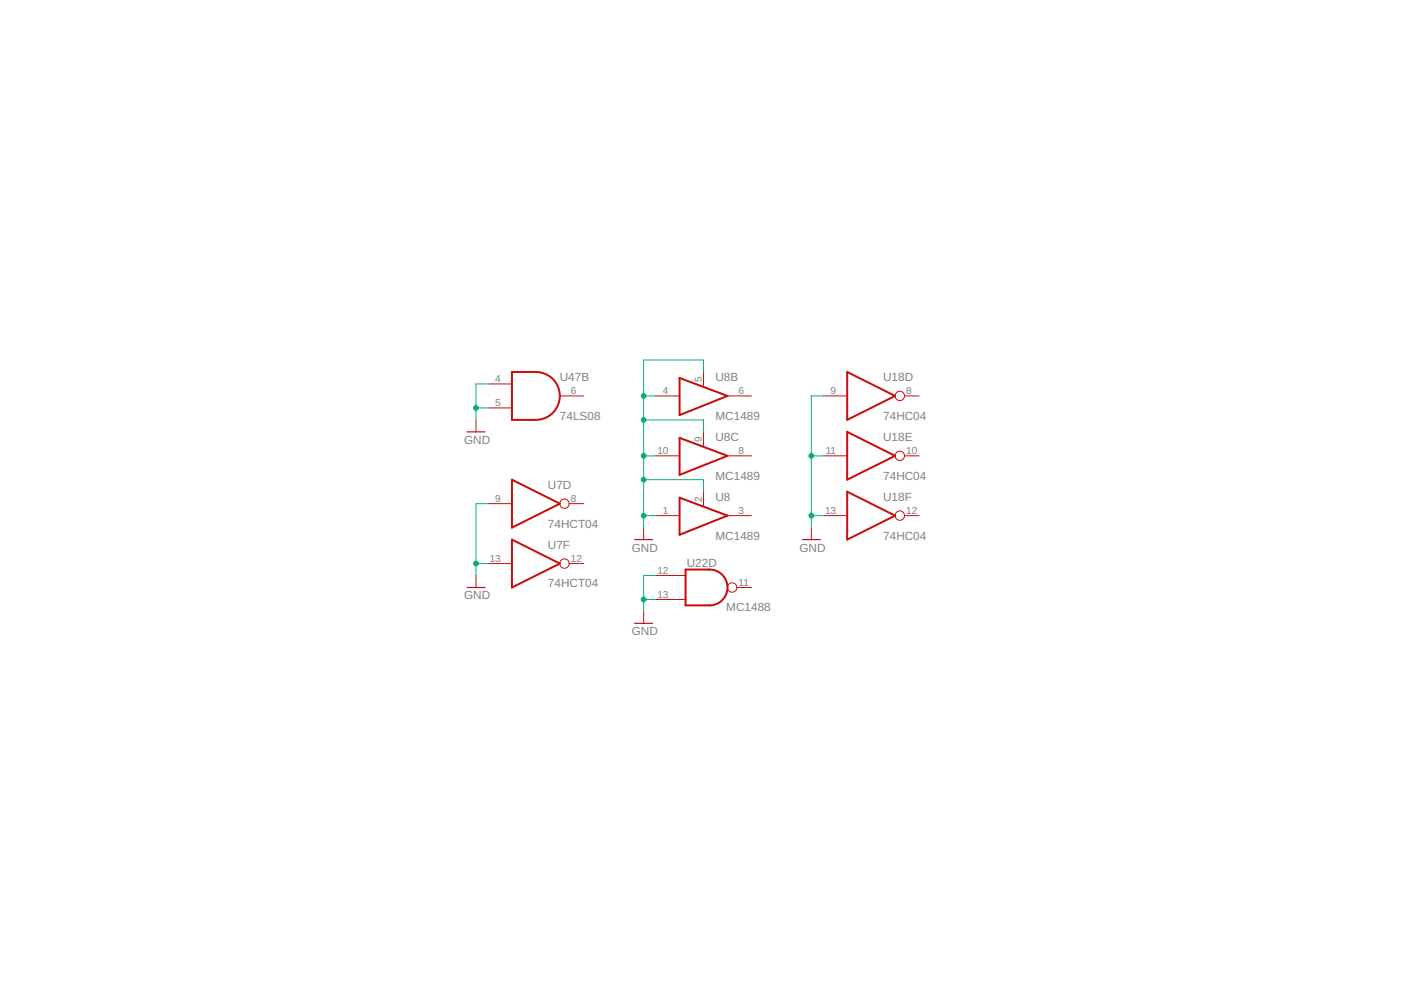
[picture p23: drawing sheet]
<svg xmlns="http://www.w3.org/2000/svg" width="297mm" height="210mm" viewBox="0 0 297 210" stroke-linecap="round" stroke-linejoin="round" font-family="sans-serif">
<defs><g id="words">
<g font-size="2.5" fill="#808080">
<text x="118.7" y="80.8">U47B</text>
<text x="151.7" y="80.8">U8B</text>
<text x="187.2" y="80.8">U18D</text>
<text x="118.7" y="89">74LS08</text>
<text x="151.7" y="89">MC1489</text>
<text x="187.2" y="89">74HC04</text>
<text x="98.4" y="94.1">GND</text>
<text x="151.7" y="93.5">U8C</text>
<text x="187.2" y="93.5">U18E</text>
<text x="151.7" y="101.7">MC1489</text>
<text x="187.2" y="101.7">74HC04</text>
<text x="116.2" y="103.6">U7D</text>
<text x="151.7" y="106.2">U8</text>
<text x="187.2" y="106.2">U18F</text>
<text x="116.2" y="111.9">74HCT04</text>
<text x="116.2" y="116.3">U7F</text>
<text x="133.9" y="116.9">GND</text>
<text x="151.7" y="114.4">MC1489</text>
<text x="169.5" y="116.9">GND</text>
<text x="187.2" y="114.4">74HC04</text>
<text x="116.2" y="124.6">74HCT04</text>
<text x="145.6" y="120.1">U22D</text>
<text x="98.4" y="127.1">GND</text>
<text x="154" y="129.6">MC1488</text>
<text x="133.9" y="134.7">GND</text>
</g>
<g font-size="2.1" fill="#808080">
<text x="105" y="81.1">4</text>
<text x="121" y="83.6">6</text>
<text x="140.6" y="83.6">4</text>
<text x="148.8" y="81.1" transform="rotate(-90 148.8 81.1)">5</text>
<text x="156.6" y="83.6">6</text>
<text x="176.1" y="83.6">9</text>
<text x="192.1" y="83.6">8</text>
<text x="105" y="86.1">5</text>
<text x="148.8" y="93.7" transform="rotate(-90 148.8 93.7)">9</text>
<text x="139.4" y="96.3">10</text>
<text x="156.6" y="96.3">8</text>
<text x="175.1" y="96.3">11</text>
<text x="192.1" y="96.3">10</text>
<text x="105" y="106.4">9</text>
<text x="121" y="106.4">8</text>
<text x="148.8" y="106.4" transform="rotate(-90 148.8 106.4)">2</text>
<text x="140.6" y="109">1</text>
<text x="156.6" y="109">3</text>
<text x="174.9" y="109">13</text>
<text x="192.1" y="109">12</text>
<text x="103.8" y="119.1">13</text>
<text x="121" y="119.1">12</text>
<text x="139.4" y="121.7">12</text>
<text x="156.6" y="124.2">11</text>
<text x="139.4" y="126.7">13</text>
</g>
</g></defs>
<path d="M108.5 78.9h5.1a5.1 5.1 0 0 1 5.1 5 5.1 5.1 0 0 1-5.1 5.1h-5.1zM179.6 78.9l10.2 5-10.2 5.1zM144.1 80.1l10.1 3.8-10.1 4.1zM144.1 92.8l10.1 3.8-10.1 4.1zM179.6 91.6l10.2 5-10.2 5.1zM108.5 114.4l10.2 5.1-10.2 5.1zM108.5 101.7l10.2 5.1-10.2 5.1zM144.1 105.5l10.1 3.8-10.1 4.1zM179.6 104.2l10.2 5.1-10.2 5.1zM145.4 120.8h5a3.8 3.8 0 0 1 3.8 3.8 3.8 3.8 0 0 1-3.8 3.8h-5z" fill="none" stroke="#c90d0c" stroke-width=".42"/>
<g fill="none" stroke="#c90d0c" stroke-width=".21">
<path d="M149.2 78.9v3M100.9 89v2.6M103.5 81.4h5M103.5 86.5h5M118.7 83.9h5.1M139 83.9h5.1M139 96.6h5.1M149.2 91.6v3M154.2 83.9h5.1M154.2 96.6h5.1M174.6 83.9h5M174.6 96.6h5"/>
<path d="M191.8 83.9h3.1M191.8 96.6h3.1M103.5 119.5h5M103.5 106.8h5M120.7 119.5h3.1M120.7 106.8h3.1M136.5 111.9v2.5M139 109.3h5.1M149.2 104.2v3.1M154.2 109.3h5.1M172 111.9v2.5M174.6 109.3h5"/>
<path d="M191.8 109.3h3.1M100.9 122v2.6M136.5 129.6v2.6M139 122h6.4M139 127.1h6.4M156.2 124.6h3.1"/>
<circle cx="190.8" cy="96.6" r=".99"/>
<circle cx="190.8" cy="83.9" r=".99"/>
<circle cx="119.7" cy="106.8" r=".99"/>
<circle cx="119.7" cy="119.5" r=".99"/>
<circle cx="190.8" cy="109.3" r=".99"/>
<circle cx="155.2" cy="124.6" r=".99"/>
</g>
<path d="M99 91.6h3.8M134.6 114.4h3.8M170.1 114.4h3.8M99 124.6h3.8M134.6 132.2h3.8" fill="none" stroke="#c90d0c" stroke-width=".25"/>
<g fill="none" stroke="#0dab76" stroke-width=".21">
<path d="M149.2 78.9v-2.6h-12.7v35.6M100.9 86.5h2.6M103.5 81.4h-2.6v7.6M136.5 89h12.7v2.6M136.5 96.6h2.5M136.5 83.9h2.5M172 96.6h2.6M174.6 83.9h-2.6v28M100.9 119.5h2.6M103.5 106.8h-2.6v15.2M136.5 101.7h12.7v2.5M136.5 109.3h2.5"/>
<path d="M172 109.3h2.6M136.5 127.1h2.5M139 122h-2.5v7.6"/>
</g>
<g fill="#0dab76" stroke="#0dab76" stroke-width=".21">
<circle cx="136.5" cy="127.1" r=".51"/>
<circle cx="136.5" cy="83.9" r=".51"/>
<circle cx="136.5" cy="89" r=".51"/>
<circle cx="136.5" cy="96.6" r=".51"/>
<circle cx="136.5" cy="101.7" r=".51"/>
<circle cx="136.5" cy="109.3" r=".51"/>
<circle cx="100.9" cy="119.5" r=".51"/>
<circle cx="172" cy="96.6" r=".51"/>
<circle cx="172" cy="109.3" r=".51"/>
<circle cx="100.9" cy="86.5" r=".51"/>
</g>
<use href="#words"/>
</svg>
